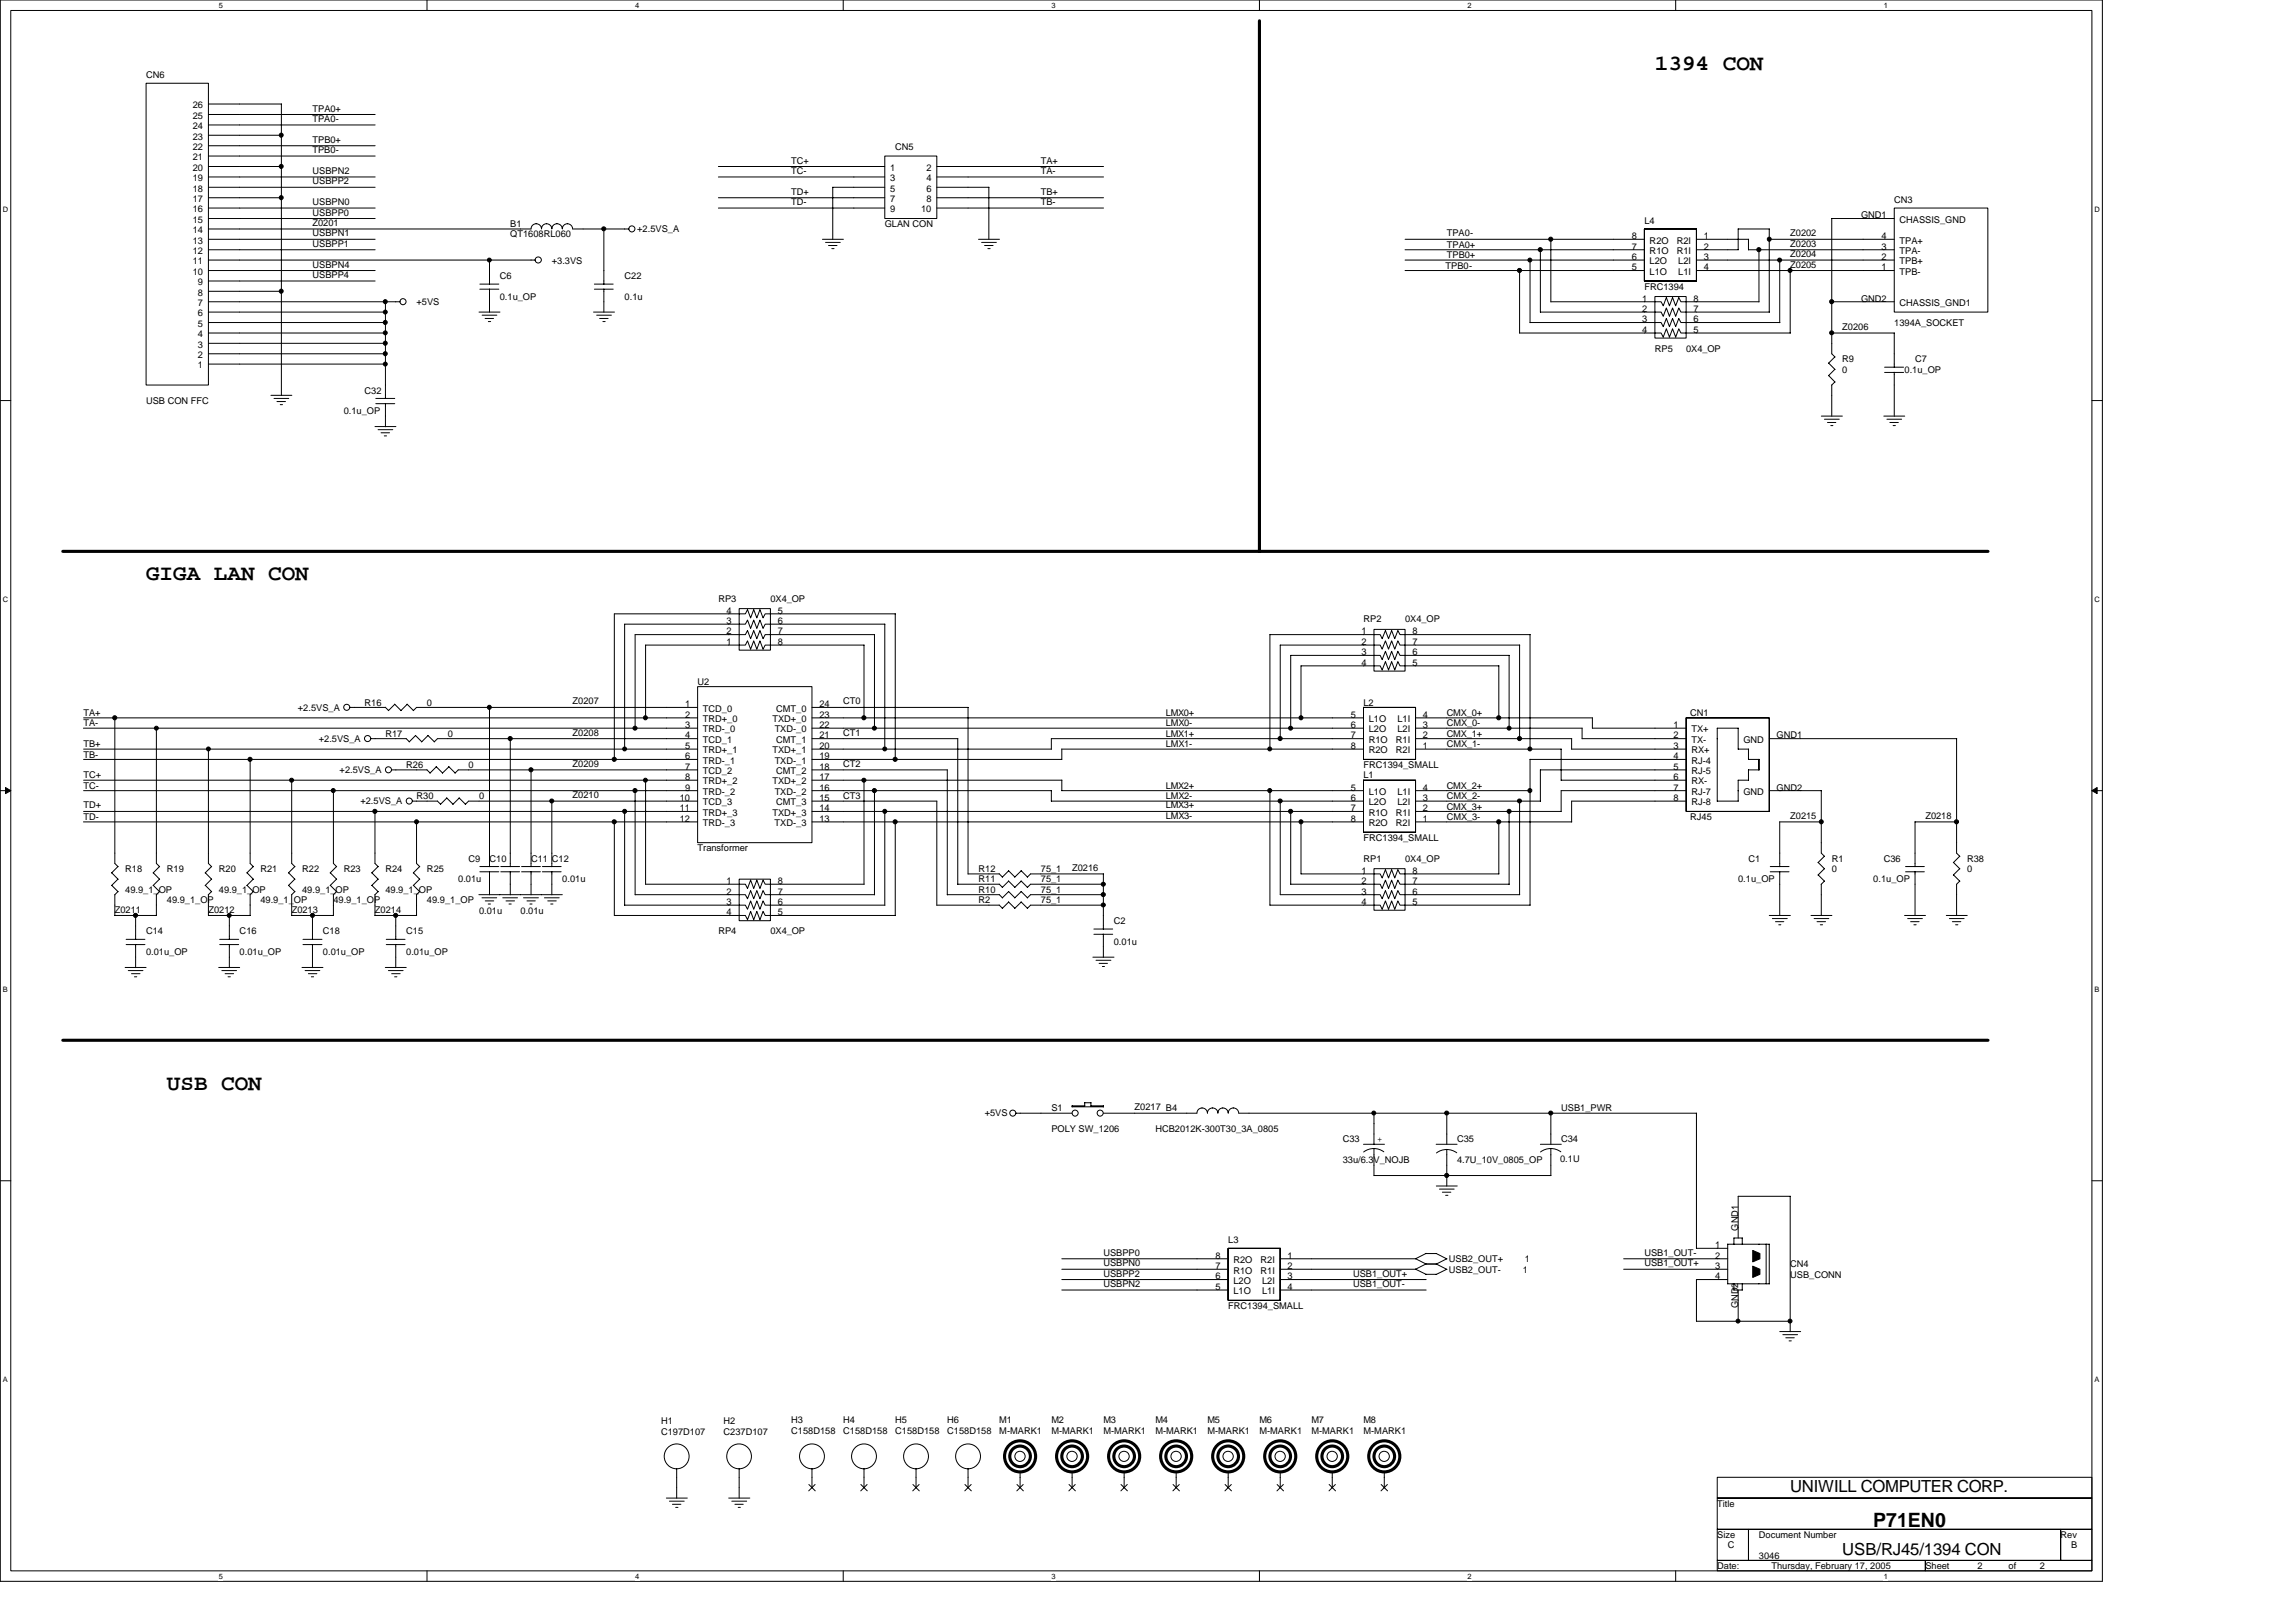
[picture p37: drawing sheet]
<svg xmlns="http://www.w3.org/2000/svg" width="297mm" height="210mm" viewBox="0 0 297 210" stroke-linecap="round" stroke-linejoin="round" font-family="sans-serif">
<defs><g id="words">
<g font-size="2.8">
<text x="214.1" y="9.1">1394 CON</text>
<text x="18.9" y="75.1">GIGA LAN CON</text>
<text x="21.6" y="141">USB CON</text>
</g>
<text font-size="2.6" x="242.4" y="197.6">P71EN0</text>
<g font-size="2.2">
<text x="231.6" y="193.1">UNIWILL COMPUTER CORP.</text>
<text x="238.3" y="201.2">USB/RJ45/1394 CON</text>
</g>
<g font-size="1.2">
<text x="18.9" y="10.1">CN6</text>
<text x="24.9" y="16.7">24</text>
<text x="24.9" y="15.4">25</text>
<text x="24.9" y="14">26</text>
<text x="40.4" y="14.4">TPA0+</text>
<text x="40.4" y="15.8">TPA0-</text>
<text x="24.9" y="23.5">19</text>
<text x="24.9" y="22.1">20</text>
<text x="24.9" y="20.7">21</text>
<text x="24.9" y="19.4">22</text>
<text x="24.9" y="18.1">23</text>
<text x="40.4" y="23.9">USBPP2</text>
<text x="40.4" y="19.8">TPB0-</text>
<text x="40.4" y="18.5">TPB0+</text>
<text x="40.4" y="22.5">USBPN2</text>
<text x="102.4" y="22.5">TC-</text>
<text x="102.4" y="21.2">TC+</text>
<text x="115.1" y="22.1">1</text>
<text x="115.1" y="23.5">3</text>
<text x="115.8" y="19.4">CN5</text>
<text x="119.8" y="22.1">2</text>
<text x="119.8" y="23.5">4</text>
<text x="134.7" y="22.5">TA-</text>
<text x="134.7" y="21.2">TA+</text>
<text x="24.9" y="28.8">15</text>
<text x="24.9" y="27.5">16</text>
<text x="24.9" y="26.1">17</text>
<text x="24.9" y="24.8">18</text>
<text x="40.4" y="29.3">Z0201</text>
<text x="40.4" y="27.9">USBPP0</text>
<text x="40.4" y="26.5">USBPN0</text>
<text x="66" y="29.4">B1</text>
<text x="102.4" y="25.2">TD+</text>
<text x="102.4" y="26.5">TD-</text>
<text x="114.5" y="29.4">GLAN CON</text>
<text x="115.1" y="24.8">5</text>
<text x="115.1" y="26.1">7</text>
<text x="115.1" y="27.5">9</text>
<text x="119.2" y="27.5">10</text>
<text x="119.8" y="24.8">6</text>
<text x="119.8" y="26.1">8</text>
<text x="134.7" y="26.5">TB-</text>
<text x="134.7" y="25.2">TB+</text>
<text x="212.7" y="29">L4</text>
<text x="240.8" y="28.3">GND1</text>
<text x="245.1" y="26.3">CN3</text>
<text x="245.7" y="28.8">CHASSIS_GND</text>
<text x="24.9" y="35.6">10</text>
<text x="24.9" y="34.2">11</text>
<text x="24.9" y="32.9">12</text>
<text x="24.9" y="31.5">13</text>
<text x="24.9" y="30.2">14</text>
<text x="40.4" y="36">USBPP4</text>
<text x="40.4" y="31.9">USBPP1</text>
<text x="40.4" y="34.6">USBPN4</text>
<text x="40.4" y="30.6">USBPN1</text>
<text x="66" y="30.7">QT1608RL060</text>
<text x="71.4" y="34.1">+3.3VS</text>
<text x="82.4" y="30.1">+2.5VS_A</text>
<text x="187" y="34.8">TPB0-</text>
<text x="187.2" y="32.1">TPA0+</text>
<text x="187.2" y="30.6">TPA0-</text>
<text x="187.2" y="33.4">TPB0+</text>
<text x="211.1" y="35">5</text>
<text x="211.1" y="33.6">6</text>
<text x="211.1" y="32.3">7</text>
<text x="211.1" y="30.9">8</text>
<text x="213.4" y="35.6">L1O</text>
<text x="213.4" y="34.2">L2O</text>
<text x="213.4" y="32.9">R1O</text>
<text x="213.4" y="31.5">R2O</text>
<text x="216.9" y="32.9">R1I</text>
<text x="216.9" y="31.5">R2I</text>
<text x="217.1" y="35.6">L1I</text>
<text x="217.1" y="34.2">L2I</text>
<text x="220.4" y="35">4</text>
<text x="220.4" y="33.6">3</text>
<text x="220.4" y="32.3">2</text>
<text x="220.4" y="30.9">1</text>
<text x="231.6" y="31.9">Z0203</text>
<text x="231.6" y="30.6">Z0202</text>
<text x="231.6" y="33.3">Z0204</text>
<text x="231.6" y="34.6">Z0205</text>
<text x="243.4" y="30.9">4</text>
<text x="243.4" y="32.3">3</text>
<text x="243.4" y="33.6">2</text>
<text x="243.4" y="35">1</text>
<text x="245.7" y="31.5">TPA+</text>
<text x="245.7" y="32.9">TPA-</text>
<text x="245.7" y="34.2">TPB+</text>
<text x="245.7" y="35.6">TPB-</text>
<text x="25.6" y="40.9">6</text>
<text x="25.6" y="39.6">7</text>
<text x="25.6" y="38.2">8</text>
<text x="25.6" y="36.9">9</text>
<text x="53.9" y="39.5">+5VS</text>
<text x="64.7" y="36.1">C6</text>
<text x="64.7" y="38.8">0.1u_OP</text>
<text x="80.8" y="36.1">C22</text>
<text x="80.8" y="38.8">0.1u</text>
<text x="212.5" y="39">1</text>
<text x="212.5" y="40.4">2</text>
<text x="212.5" y="41.7">3</text>
<text x="212.7" y="37.5">FRC1394</text>
<text x="219.1" y="41.7">6</text>
<text x="219.1" y="40.4">7</text>
<text x="219.1" y="39">8</text>
<text x="240.8" y="39">GND2</text>
<text x="245.7" y="39.6">CHASSIS_GND1</text>
<text x="25.6" y="47.7">1</text>
<text x="25.6" y="46.3">2</text>
<text x="25.6" y="45">3</text>
<text x="25.6" y="43.6">4</text>
<text x="25.6" y="42.3">5</text>
<text x="212.5" y="43.1">4</text>
<text x="214.1" y="45.5">RP5</text>
<text x="218.1" y="45.5">0X4_OP</text>
<text x="219.1" y="43.1">5</text>
<text x="238.3" y="42.7">Z0206</text>
<text x="238.3" y="46.9">R9</text>
<text x="245.1" y="42.2">1394A_SOCKET</text>
<text x="247.8" y="46.9">C7</text>
<text x="18.9" y="52.3">USB CON FFC</text>
<text x="44.5" y="53.6">0.1u_OP</text>
<text x="47.2" y="50.9">C32</text>
<text x="238.3" y="48.2">0</text>
<text x="246.4" y="48.2">0.1u_OP</text>
<text x="92.9" y="77.9">RP3</text>
<text x="99.7" y="77.9">0X4_OP</text>
<text x="94" y="83.5">1</text>
<text x="94" y="82.1">2</text>
<text x="94" y="80.8">3</text>
<text x="94" y="79.4">4</text>
<text x="100.6" y="79.4">5</text>
<text x="100.6" y="80.8">6</text>
<text x="100.6" y="82.1">7</text>
<text x="100.6" y="83.5">8</text>
<text x="176.1" y="82.1">1</text>
<text x="176.1" y="83.5">2</text>
<text x="176.4" y="80.5">RP2</text>
<text x="181.8" y="80.5">0X4_OP</text>
<text x="182.7" y="83.5">7</text>
<text x="182.7" y="82.1">8</text>
<text x="90.3" y="88.6">U2</text>
<text x="176.1" y="84.8">3</text>
<text x="176.1" y="86.1">4</text>
<text x="182.7" y="86.1">5</text>
<text x="182.7" y="84.8">6</text>
<text x="10.8" y="94">TA-</text>
<text x="10.8" y="92.6">TA+</text>
<text x="38.5" y="92">+2.5VS_A</text>
<text x="47.2" y="91.3">R16</text>
<text x="49.9" y="95.3">R17</text>
<text x="55.2" y="91.3">0</text>
<text x="57.9" y="95.3">0</text>
<text x="74.1" y="91.2">Z0207</text>
<text x="74.1" y="95.2">Z0208</text>
<text x="88.6" y="91.5">1</text>
<text x="88.6" y="92.9">2</text>
<text x="88.6" y="94.2">3</text>
<text x="88.6" y="95.6">4</text>
<text x="90.9" y="92.1">TCD_0</text>
<text x="90.9" y="93.5">TRD+_0</text>
<text x="90.9" y="94.8">TRD-_0</text>
<text x="99.9" y="93.5">TXD+_0</text>
<text x="100.2" y="94.8">TXD-_0</text>
<text x="100.4" y="92.1">CMT_0</text>
<text x="106" y="95.6">21</text>
<text x="106" y="94.2">22</text>
<text x="106" y="92.9">23</text>
<text x="106" y="91.5">24</text>
<text x="109.1" y="91.2">CT0</text>
<text x="109.1" y="95.2">CT1</text>
<text x="150.8" y="94">LMX0-</text>
<text x="150.8" y="92.6">LMX0+</text>
<text x="150.8" y="95.3">LMX1+</text>
<text x="174.8" y="92.9">5</text>
<text x="174.8" y="94.2">6</text>
<text x="174.8" y="95.6">7</text>
<text x="176.4" y="91.3">L2</text>
<text x="177.1" y="93.5">L1O</text>
<text x="177.1" y="94.8">L2O</text>
<text x="180.8" y="93.5">L1I</text>
<text x="180.8" y="94.8">L2I</text>
<text x="184.1" y="92.9">4</text>
<text x="184.1" y="94.2">3</text>
<text x="184.1" y="95.6">2</text>
<text x="187.2" y="94">CMX_0-</text>
<text x="187.2" y="92.6">CMX_0+</text>
<text x="187.2" y="95.3">CMX_1+</text>
<text x="216.5" y="94.2">1</text>
<text x="216.5" y="95.6">2</text>
<text x="218.7" y="92.6">CN1</text>
<text x="218.8" y="94.8">TX+</text>
<text x="229.8" y="95.6">GND1</text>
<text x="10.8" y="100.7">TC+</text>
<text x="10.8" y="96.7">TB+</text>
<text x="10.8" y="98">TB-</text>
<text x="41.3" y="96">+2.5VS_A</text>
<text x="43.9" y="100.1">+2.5VS_A</text>
<text x="52.6" y="99.4">R26</text>
<text x="60.6" y="99.4">0</text>
<text x="74.1" y="99.3">Z0209</text>
<text x="88.6" y="96.9">5</text>
<text x="88.6" y="98.3">6</text>
<text x="88.6" y="99.6">7</text>
<text x="88.6" y="100.9">8</text>
<text x="90.9" y="96.1">TCD_1</text>
<text x="90.9" y="97.5">TRD+_1</text>
<text x="90.9" y="98.8">TRD-_1</text>
<text x="90.9" y="100.2">TCD_2</text>
<text x="90.9" y="101.5">TRD+_2</text>
<text x="99.9" y="101.5">TXD+_2</text>
<text x="99.9" y="97.5">TXD+_1</text>
<text x="100.2" y="98.8">TXD-_1</text>
<text x="100.4" y="100.2">CMT_2</text>
<text x="100.4" y="96.1">CMT_1</text>
<text x="106" y="100.9">17</text>
<text x="106" y="99.6">18</text>
<text x="106" y="98.3">19</text>
<text x="106" y="96.9">20</text>
<text x="109.1" y="99.3">CT2</text>
<text x="150.8" y="96.7">LMX1-</text>
<text x="174.8" y="96.9">8</text>
<text x="176.4" y="100.7">L1</text>
<text x="176.4" y="99.4">FRC1394_SMALL</text>
<text x="177.1" y="96.1">R1O</text>
<text x="177.1" y="97.5">R2O</text>
<text x="180.6" y="96.1">R1I</text>
<text x="180.6" y="97.5">R2I</text>
<text x="184.1" y="96.9">1</text>
<text x="187.2" y="96.7">CMX_1-</text>
<text x="216.5" y="96.9">3</text>
<text x="216.5" y="98.3">4</text>
<text x="216.5" y="99.6">5</text>
<text x="216.5" y="100.9">6</text>
<text x="218.8" y="96.1">TX-</text>
<text x="218.8" y="97.5">RX+</text>
<text x="218.8" y="98.8">RJ-4</text>
<text x="218.8" y="100.2">RJ-5</text>
<text x="218.8" y="101.5">RX-</text>
<text x="225.5" y="96.1">GND</text>
<text x="10.8" y="102.1">TC-</text>
<text x="10.8" y="104.6">TD+</text>
<text x="10.8" y="106.1">TD-</text>
<text x="46.6" y="104.1">+2.5VS_A</text>
<text x="53.9" y="103.4">R30</text>
<text x="62" y="103.4">0</text>
<text x="74.1" y="103.3">Z0210</text>
<text x="87.9" y="103.7">10</text>
<text x="87.9" y="105">11</text>
<text x="87.9" y="106.3">12</text>
<text x="88.6" y="102.3">9</text>
<text x="90.9" y="102.9">TRD-_2</text>
<text x="90.9" y="104.2">TCD_3</text>
<text x="90.9" y="105.6">TRD+_3</text>
<text x="90.9" y="106.9">TRD-_3</text>
<text x="99.9" y="105.6">TXD+_3</text>
<text x="100.2" y="106.9">TXD-_3</text>
<text x="100.2" y="102.9">TXD-_2</text>
<text x="100.4" y="104.2">CMT_3</text>
<text x="106" y="106.3">13</text>
<text x="106" y="105">14</text>
<text x="106" y="103.7">15</text>
<text x="106" y="102.3">16</text>
<text x="109.1" y="103.4">CT3</text>
<text x="150.8" y="104.6">LMX3+</text>
<text x="150.8" y="103.4">LMX2-</text>
<text x="150.8" y="102.1">LMX2+</text>
<text x="150.8" y="106">LMX3-</text>
<text x="174.8" y="102.3">5</text>
<text x="174.8" y="103.7">6</text>
<text x="174.8" y="105">7</text>
<text x="174.8" y="106.3">8</text>
<text x="177.1" y="102.9">L1O</text>
<text x="177.1" y="104.2">L2O</text>
<text x="177.1" y="105.6">R1O</text>
<text x="177.1" y="106.9">R2O</text>
<text x="180.6" y="105.6">R1I</text>
<text x="180.6" y="106.9">R2I</text>
<text x="180.8" y="102.9">L1I</text>
<text x="180.8" y="104.2">L2I</text>
<text x="184.1" y="102.3">4</text>
<text x="184.1" y="103.7">3</text>
<text x="184.1" y="105">2</text>
<text x="184.1" y="106.3">1</text>
<text x="187.2" y="102.1">CMX_2+</text>
<text x="187.2" y="103.4">CMX_2-</text>
<text x="187.2" y="104.8">CMX_3+</text>
<text x="187.2" y="106.1">CMX_3-</text>
<text x="216.5" y="102.3">7</text>
<text x="216.5" y="103.7">8</text>
<text x="218.7" y="106.1">RJ45</text>
<text x="218.8" y="102.9">RJ-7</text>
<text x="218.8" y="104.2">RJ-8</text>
<text x="225.5" y="102.9">GND</text>
<text x="229.8" y="102.3">GND2</text>
<text x="231.6" y="106">Z0215</text>
<text x="249.1" y="106">Z0218</text>
<text x="16.2" y="112.8">R18</text>
<text x="21.6" y="112.8">R19</text>
<text x="28.3" y="112.8">R20</text>
<text x="33.7" y="112.8">R21</text>
<text x="39.1" y="112.8">R22</text>
<text x="44.5" y="112.8">R23</text>
<text x="49.9" y="112.8">R24</text>
<text x="55.2" y="112.8">R25</text>
<text x="60.6" y="111.5">C9</text>
<text x="63.3" y="111.5">C10</text>
<text x="68.7" y="111.5">C11 C12</text>
<text x="90.3" y="110.2">Transformer</text>
<text x="126.6" y="112.8">R12</text>
<text x="134.7" y="112.8">75_1</text>
<text x="138.7" y="112.7">Z0216</text>
<text x="176.1" y="113.1">1</text>
<text x="176.4" y="111.5">RP1</text>
<text x="176.4" y="108.8">FRC1394_SMALL</text>
<text x="181.8" y="111.5">0X4_OP</text>
<text x="182.7" y="113.1">8</text>
<text x="226.2" y="111.5">C1</text>
<text x="237" y="111.5">R1</text>
<text x="237" y="112.8">0</text>
<text x="243.7" y="111.5">C36</text>
<text x="254.5" y="111.5">R38</text>
<text x="254.5" y="112.8">0</text>
<text x="14.9" y="118.1">Z0211</text>
<text x="16.2" y="115.5">49.9_1_OP</text>
<text x="21.6" y="116.9">49.9_1_OP</text>
<text x="27" y="118.1">Z0212</text>
<text x="28.3" y="115.5">49.9_1_OP</text>
<text x="33.7" y="116.9">49.9_1_OP</text>
<text x="37.7" y="118.1">Z0213</text>
<text x="39.1" y="115.5">49.9_1_OP</text>
<text x="43.1" y="116.9">49.9_1_OP</text>
<text x="48.5" y="118.1">Z0214</text>
<text x="49.9" y="115.5">49.9_1_OP</text>
<text x="55.2" y="116.9">49.9_1_OP</text>
<text x="59.3" y="114.2">0.01u</text>
<text x="62" y="118.2">0.01u</text>
<text x="67.3" y="118.2">0.01u</text>
<text x="72.7" y="114.2">0.01u</text>
<text x="94" y="114.4">1</text>
<text x="94" y="115.8">2</text>
<text x="94" y="117.1">3</text>
<text x="94" y="118.4">4</text>
<text x="100.6" y="118.4">5</text>
<text x="100.6" y="117.1">6</text>
<text x="100.6" y="115.8">7</text>
<text x="100.6" y="114.4">8</text>
<text x="126.6" y="115.5">R10</text>
<text x="126.6" y="114.2">R11</text>
<text x="126.6" y="116.9">R2</text>
<text x="134.7" y="115.5">75_1</text>
<text x="134.7" y="114.2">75_1</text>
<text x="134.7" y="116.9">75_1</text>
<text x="144.1" y="119.6">C2</text>
<text x="176.1" y="114.4">2</text>
<text x="176.1" y="115.8">3</text>
<text x="176.1" y="117.1">4</text>
<text x="182.7" y="117.1">5</text>
<text x="182.7" y="115.8">6</text>
<text x="182.7" y="114.4">7</text>
<text x="224.9" y="114.2">0.1u_OP</text>
<text x="242.4" y="114.2">0.1u_OP</text>
<text x="18.9" y="120.9">C14</text>
<text x="18.9" y="123.6">0.01u_OP</text>
<text x="31" y="120.9">C16</text>
<text x="31" y="123.6">0.01u_OP</text>
<text x="41.8" y="120.9">C18</text>
<text x="41.8" y="123.6">0.01u_OP</text>
<text x="52.6" y="120.9">C15</text>
<text x="52.6" y="123.6">0.01u_OP</text>
<text x="92.9" y="120.9">RP4</text>
<text x="99.7" y="120.9">0X4_OP</text>
<text x="144.1" y="122.3">0.01u</text>
<text x="136" y="143.8">S1</text>
<text x="146.8" y="143.7">Z0217 B4</text>
<text x="202" y="143.8">USB1_PWR</text>
<text x="127.4" y="144.5">+5VS</text>
<text x="136" y="146.5">POLY SW_1206</text>
<text x="149.5" y="146.5">HCB2012K-300T30_3A_0805</text>
<text x="173.7" y="147.8">C33</text>
<text x="178.2" y="147.7">+</text>
<text x="188.5" y="147.8">C35</text>
<text x="202" y="147.8">C34</text>
<text x="173.7" y="150.5">33u/6.3V_NOJB</text>
<text x="188.5" y="150.5">4.7U_10V_0805_OP</text>
<text x="201.8" y="150.4">0.1U</text>
<text x="158.9" y="160.9">L3</text>
<text x="221.9" y="161.5">1</text>
<text x="224.9" y="159.3" transform="rotate(-90 224.9 159.3)">GND1</text>
<text x="142.7" y="165.2">USBPP2</text>
<text x="142.7" y="163.9">USBPN0</text>
<text x="142.7" y="162.5">USBPP0</text>
<text x="142.7" y="166.6">USBPN2</text>
<text x="157.3" y="166.9">5</text>
<text x="157.3" y="165.6">6</text>
<text x="157.3" y="164.2">7</text>
<text x="157.3" y="162.9">8</text>
<text x="159.6" y="167.5">L1O</text>
<text x="159.6" y="166.1">L2O</text>
<text x="159.6" y="164.8">R1O</text>
<text x="159.6" y="163.4">R2O</text>
<text x="163.1" y="164.8">R1I</text>
<text x="163.1" y="163.4">R2I</text>
<text x="163.3" y="167.5">L1I</text>
<text x="163.3" y="166.1">L2I</text>
<text x="166.6" y="166.9">4</text>
<text x="166.6" y="165.6">3</text>
<text x="166.6" y="164.2">2</text>
<text x="166.6" y="162.9">1</text>
<text x="175" y="166.6">USB1_OUT-</text>
<text x="175" y="165.2">USB1_OUT+</text>
<text x="187.4" y="164.7">USB2_OUT-</text>
<text x="187.4" y="163.3">USB2_OUT+</text>
<text x="197" y="164.7">1</text>
<text x="197.3" y="163.3">1</text>
<text x="212.7" y="162.5">USB1_OUT-</text>
<text x="212.7" y="163.9">USB1_OUT+</text>
<text x="221.9" y="165.6">4</text>
<text x="221.9" y="162.9">2</text>
<text x="221.9" y="164.2">3</text>
<text x="231.6" y="164">CN4</text>
<text x="231.6" y="165.4">USB_CONN</text>
<text x="158.9" y="169.4">FRC1394_SMALL</text>
<text x="224.9" y="169.3" transform="rotate(-90 224.9 169.3)">GND2</text>
<text x="85.5" y="184.3">H1</text>
<text x="85.5" y="185.7">C197D107</text>
<text x="93.6" y="184.3">H2</text>
<text x="93.6" y="185.7">C237D107</text>
<text x="102.4" y="184.2">H3</text>
<text x="102.4" y="185.5">C158D158</text>
<text x="109.1" y="184.2">H4</text>
<text x="109.1" y="185.5">C158D158</text>
<text x="115.8" y="184.2">H5</text>
<text x="115.8" y="185.5">C158D158</text>
<text x="122.6" y="184.2">H6</text>
<text x="122.6" y="185.5">C158D158</text>
<text x="129.3" y="184.2">M1</text>
<text x="129.3" y="185.5">M-MARK1</text>
<text x="136" y="184.2">M2</text>
<text x="136" y="185.5">M-MARK1</text>
<text x="142.7" y="184.2">M3</text>
<text x="142.7" y="185.5">M-MARK1</text>
<text x="149.5" y="184.2">M4</text>
<text x="149.5" y="185.5">M-MARK1</text>
<text x="156.2" y="184.2">M5</text>
<text x="156.2" y="185.5">M-MARK1</text>
<text x="162.9" y="184.2">M6</text>
<text x="162.9" y="185.5">M-MARK1</text>
<text x="169.7" y="184.2">M7</text>
<text x="169.7" y="185.5">M-MARK1</text>
<text x="176.4" y="184.2">M8</text>
<text x="176.4" y="185.5">M-MARK1</text>
<text x="222.2" y="195">Title</text>
<text x="222.2" y="199">Size</text>
<text x="222.2" y="203">Date:</text>
<text x="223.5" y="200.3">C</text>
<text x="227.6" y="199">Document Number</text>
<text x="227.6" y="201.7">3046</text>
<text x="229.2" y="203">Thursday, February 17, 2005</text>
<text x="249.1" y="203">Sheet</text>
<text x="255.8" y="203">2</text>
<text x="259.9" y="203">of</text>
<text x="263.9" y="203">2</text>
<text x="266.6" y="199">Rev</text>
<text x="267.9" y="200.3">B</text>
</g>
<g font-size="1">
<text x="28.3" y="1">5</text>
<text x="82.2" y="1">4</text>
<text x="136" y="1">3</text>
<text x="189.9" y="1">2</text>
<text x="243.7" y="1">1</text>
<text x=".4" y="27.4">D</text>
<text x="271" y="27.4">D</text>
<text x=".4" y="77.9">C</text>
<text x="271" y="77.9">C</text>
<text x=".4" y="128.4">B</text>
<text x="271" y="128.4">B</text>
<text x=".4" y="178.9">A</text>
<text x="271" y="178.9">A</text>
<text x="28.3" y="204.3">5</text>
<text x="82.2" y="204.3">4</text>
<text x="136" y="204.3">3</text>
<text x="189.9" y="204.3">2</text>
<text x="243.7" y="204.3">1</text>
</g>
</g></defs>
<path d="M0 0h272v204.6h-272zM1.4 1.4h269.2v201.9h-269.2z" fill="none" stroke="#000" stroke-width=".13"/>
<g fill="#fff">
<path d="M28.3 .1h.5v1.1h-.5z"/>
<path d="M28.3 203.4h.5v1.1h-.5z"/>
</g>
<path d="M55.2 0v1.4M55.2 203.3v1.3" fill="none" stroke="#000" stroke-width=".13"/>
<g fill="#fff">
<path d="M82.2 .1h.5v1.1h-.5z"/>
<path d="M82.2 203.4h.5v1.1h-.5z"/>
</g>
<path d="M109.1 0v1.4M109.1 203.3v1.3" fill="none" stroke="#000" stroke-width=".13"/>
<g fill="#fff">
<path d="M136 .1h.5v1.1h-.5z"/>
<path d="M136 203.4h.5v1.1h-.5z"/>
</g>
<path d="M162.9 0v1.4M162.9 203.3v1.3" fill="none" stroke="#000" stroke-width=".13"/>
<g fill="#fff">
<path d="M189.9 .1h.5v1.1h-.5z"/>
<path d="M189.9 203.4h.5v1.1h-.5z"/>
</g>
<path d="M216.8 0v1.4M216.8 203.3v1.3" fill="none" stroke="#000" stroke-width=".13"/>
<g fill="#fff">
<path d="M243.7 .1h.5v1.1h-.5z"/>
<path d="M243.7 203.4h.5v1.1h-.5z"/>
<path d="M.4 26.6h.7v1h-.7z"/>
<path d="M271 26.6h.6v1h-.6z"/>
<path d="M.4 77.1h.7v1h-.7z"/>
<path d="M271 77.1h.6v1h-.6z"/>
</g>
<path d="M0 51.8h1.4M270.6 51.8h1.4" fill="none" stroke="#000" stroke-width=".13"/>
<g fill="#fff">
<path d="M.4 127.6h.6v1h-.6z"/>
<path d="M271 127.6h.6v1h-.6z"/>
</g>
<path d="M0 102.3h1.4M270.6 102.3h1.4" fill="none" stroke="#000" stroke-width=".13"/>
<path d="M.7 101.9l.7 .4-.7 .4zM270.6 102.3l.7-.4v.8z" fill="#000" stroke="#000" stroke-width=".13"/>
<g fill="#fff">
<path d="M.4 178h.6v1.1h-.6z"/>
<path d="M271 178h.6v1.1h-.6z"/>
</g>
<g fill="none" stroke="#000" stroke-width=".13">
<path d="M18.9 10.8h8.1v39h-8.1zM27 18.9h21.5M27 17.5h9.4M27 16.2h21.5M27 14.8h21.5M27 13.5h9.4v37.7M27 29.6h41.7a.68 .68 0 0 1 .7-.6 .68 .68 0 0 1 .7 .6 .67 .67 0 0 1 .6-.6 .67 .67 0 0 1 .7 .6 .68 .68 0 0 1 .7-.6 .68 .68 0 0 1 .6 .6 .67 .67 0 0 1 .7-.6 .67 .67 0 0 1 .7 .6h7.3M27 39.1h24.7M27 33.7h42.2M27 31h21.5M27 35h21.5M27 32.3h21.5"/>
<path d="M27 37.7h9.4M27 36.4h21.5M27 28.3h21.5M27 26.9h21.5M27 25.6h9.4M27 24.2h21.5M27 22.9h21.5M27 21.5h9.4M27 20.2h21.5M49.9 39.1v12.5M62.1 36.8h2.4M62.1 37.4h2.4"/>
<path d="M63.3 33.7v3.1M63.3 37.4v3M76.9 36.8h2.4M76.9 37.4h2.4M78.1 29.6v7.2M78.1 37.4v3M92.9 26.9h21.6M92.9 25.6h21.6M92.9 22.9h21.6M92.9 21.5h21.6M106.4 31h2.7M106.8 31.4h1.9"/>
<path d="M107.2 31.8h1.1M107.6 32.2h.3M107.7 24.2h6.8M107.7 24.2v6.8M114.5 20.2h6.7v8.1h-6.7zM121.2 26.9h21.6M121.2 25.6h21.6M121.2 24.2h6.7M121.2 22.9h21.6M121.2 21.5h21.6M126.6 31h2.7M127 31.4h1.9"/>
<path d="M127.4 31.8h1.1M127.8 32.2h.3M127.9 24.2v6.8M181.8 33.7h30.9M181.8 31h30.9M181.8 35h30.9M181.8 32.3h30.9M196.6 35v8.1M197.9 33.7v8h17l.3 .6 .4-1.1 .4 1.1 .4-1.1 .4 1.1 .4-1.1 .3 .5h12.8M199.3 32.3v8.1h15.6l.3 .5 .4-1 .4 1 .4-1 .4 1 .4-1 .3 .5h11.4M200.6 39.1h14.3l.3 .5 .4-1.1 .4 1.1 .4-1.1 .4 1.1 .4-1.1 .3 .6h10.1M200.6 31v8.1"/>
<path d="M212.7 29.6h6.8v6.8h-6.8zM212.7 29.6v6.8M214.1 38.4h4v5.4h-4zM219.5 33.7h25.6M219.5 31h6.7M219.5 29.6v6.8M219.5 35h25.6M226.2 32.3h18.9M226.2 31v1.3M227.6 32.3v6.8M228.9 31h16.2M228.9 29.6v10.8"/>
<path d="M228.9 29.6h-4v2.7h-5.4M230.2 33.7v8.1M231.6 35v8.1M237 39.1h8.1M245.1 26.9h12.1v13.5h-12.1zM245.1 28.3h-8.1v17.5l.4 .4M27 40.4h22.9M27 47.1h22.9M27 45.8h22.9M27 44.4h22.9M27 43.1h22.9M27 41.7h22.9"/>
<path d="M35 51.2h2.8M35.5 51.6h1.9M35.8 52h1.1M36.3 52.4h.3M48.5 55.2h2.7M48.6 51.6h2.5M48.6 52.2h2.5M48.9 55.6h1.9M49.3 56h1.1M49.7 56.4h.3M49.9 52.2v3M62 40.4h2.7"/>
<path d="M62.4 40.8h1.9M62.8 41.2h1.1M63.2 41.6h.3M76.8 40.4h2.7M77.2 40.8h1.9M77.6 41.2h1.1M78 41.6h.3M196.6 43.1h18.3l.3 .5 .4-1.1 .4 1.1 .4-1.1 .4 1.1 .4-1.1 .3 .6h14.1M235.6 53.8h2.8M236 54.3h2M236.4 54.7h1.1M236.6 47l.8 .8"/>
<path d="M236.6 48.6l.8 .8M236.9 55.1h.2M237 43.1h8.1M237 49.8v4.1M237.4 46.2l-.8 .8M237.4 47.8l-.8 .8M237.4 49.4l-.4 .4M243.7 53.8h2.7M243.8 47.5h2.5M243.8 48.2h2.5M244.1 54.3h1.9M244.5 54.7h1.1"/>
<path d="M244.9 55.1h.3M245.1 43.1v4.4M245.1 48.2v5.7M95.6 78.8h4.1v5.3h-4.1zM115.8 79.4v18.9M115.8 79.4h-16.8l-.3 .6-.4-1.1-.4 1.1-.4-1.1-.4 1.1-.4-1.1-.3 .5h-16.9v18.9M10.8 94.2h79.5M10.8 96.9h79.5M10.8 98.3h79.5M10.8 92.9h79.5M14.9 92.9v18.8l.4 .5M20.2 94.2v17.5l.5 .5"/>
<path d="M27 96.9v14.8l.4 .5M32.4 98.3v13.4l.4 .5M45.3 91.5h4.6M48 95.6h4.6M49.8 91.5l.5 .4M50.7 99.6h4.5M51.1 91.1l.8 .8M51.1 91.1l-.9 .9M52.5 95.6l.5 .4M52.7 91.1l.8 .8M52.7 91.1l-.8 .9M53.7 95.2l.9 .8"/>
<path d="M53.8 95.2l-.9 .8M55.2 99.6l.4 .4M55.3 95.2l.9 .8M55.4 95.2l-.9 .8M56.4 99.2l.9 .8M56.4 99.2l-.8 .9M58.1 99.2l.8 .8M58.1 99.2l-.9 .9M63.3 91.5v20.7M66 95.6v16.6M68.7 99.6v12.6M90.3 88.9h14.7v20.2h-14.7z"/>
<path d="M90.3 91.5h-36.4l-.4 .5M90.3 95.6h-33.7l-.4 .4M90.3 99.6h-31l-.4 .5M105 91.5h20.3M105 95.6h18.9M105 99.6h17.6M105 94.2h71.4M105 96.9h31M105 92.9h71.4M111.8 83.5v9.4M111.8 83.5h-12.8l-.3 .5-.4-1.1-.4 1.1-.4-1.1-.4 1.1-.4-1.1-.3 .6h-12.9v9.4M113.1 82.1v12.2"/>
<path d="M113.2 82.1h-14.2l-.3 .6-.4-1.1-.4 1.1-.4-1.1-.4 1.1-.4-1.1-.3 .5h-14.2v12.2M114.5 80.8v16.2M114.5 80.8h-15.5l-.3 .5-.4-1.1-.4 1.1-.4-1.1-.4 1.1-.4-1.1-.3 .6h-15.6v16.2M122.6 99.6v16.2h6.7M123.9 95.6v18.8M125.2 91.5v21.6h4.1M176.4 91.5h6.7v6.8h-6.7zM176.4 95.6h-40.4v1.4M176.4 96.9h-39v1.4h-32.4M176.4 91.5v6.8M177.8 81.4h4v5.4h-4zM183.1 95.6h20.2"/>
<path d="M183.1 94.2h21.6M183.1 92.9h22.9v1.3h12.1M183.1 96.9h18.9v4.1h16.1M183.1 91.5v6.8M193.9 86.2v6.7M193.9 86.2h-12.8l-.3-.6-.4 1.1-.4-1.1-.4 1.1-.4-1.1-.4 1.1-.2-.5h-10.3v6.7M195.2 84.8v9.5M195.3 84.8h-14.2l-.3-.5-.4 1.1-.4-1.1-.4 1.1-.4-1.1-.4 1.1-.2-.6h-11.6v9.5M196.6 83.5v12.1M196.6 83.5h-15.5l-.3-.6-.4 1.1-.4-1.1-.4 1.1-.4-1.1-.4 1.1-.2-.5h-13v12.1M197.9 98.3h20.2M197.9 82.1v14.9"/>
<path d="M197.9 98.3v18.8M198 82.1h-16.9l-.3-.5-.4 1.1-.4-1.1-.4 1.1-.4-1.1-.4 1.1-.2-.6h-14.3v14.9M203.3 96.9h14.8M203.3 95.6v1.4M204.7 95.6h13.4M204.7 94.2v1.4M218.1 92.9h10.8v12.1h-10.8v-12.1h10.8v12.1h-10.8zM218.1 99.6h-18.8v4.1M224.9 97v-2.8h-2.7v9.5M224.9 96.9h1.3M226.2 96.9v1.4h1.4M227.6 98.3v1.4"/>
<path d="M227.6 99.6h-1.4v1.4M228.9 95.6h24.3M253.1 95.6v14.8l.5 .4M10.8 106.4h79.5M10.8 101h79.5M10.8 102.3h79.5M10.8 105h79.5M14.5 112.9l.8 .9-.9 .8M14.5 114.6l.8 .8M15.3 112.1l-.9 .9M15.3 115.4l-.5 .4 .1 2.7M17.5 118.4v3.2"/>
<path d="M19.8 112.9l.9 .9M19.8 114.6l.9 .8M20.2 115.8l.1 2.7h-5.4M20.6 112.1l-.8 .9M20.6 113.8l-.8 .8M20.6 115.4l-.4 .4M26.6 112.9l.8 .9M26.6 114.6l.8 .8M27 115.8v2.7M27.4 112.1l-.9 .9M27.4 113.8l-.9 .8M27.4 115.4l-.5 .4"/>
<path d="M29.7 118.4v3.2M32 112.9l.8 .9M32 114.6l.8 .8M32.4 115.8v2.7h-5.4M32.8 112.1l-.9 .9M32.8 113.8l-.9 .8M32.8 115.4l-.5 .4M37.3 112.9l.9 .9M37.3 114.6l.9 .8M37.7 100.9v10.8l.5 .5M37.7 115.8v2.7M38.1 112.1l-.8 .9"/>
<path d="M38.1 113.8l-.8 .8M38.1 115.4l-.4 .4M40.4 118.4v3.2M42.7 112.9l.9 .9M42.7 114.6l.9 .8M43.1 115.8l.1 2.7h-5.5M43.1 102.3v9.4l.5 .5M43.5 112.1l-.8 .9M43.5 113.8l-.8 .8M43.5 115.4l-.4 .4M48.1 112.9l.8 .9M48.1 114.6l.8 .8"/>
<path d="M48.5 118.5h5.4M48.5 105v6.7l.4 .5M48.5 115.8v2.7M48.9 115.4l-.4 .4M48.9 112.1l-.8 .9M48.9 113.8l-.8 .8M51.2 118.4v3.2M53.4 103.7h3.2M53.5 112.9l.8 .9-.8 .8M53.5 114.6l.8 .8M53.9 106.3v5.4l.4 .5M53.9 115.8v2.7"/>
<path d="M54.3 112.1l-.8 .9M54.3 115.4l-.4 .4M56.6 103.7l.4 .4M57.8 103.3l.8 .8M57.8 103.3l-.8 .8M59.4 103.3l.8 .8M59.4 103.3l-.8 .8M62 115.8h10.7M62.1 112.1h2.4M62.1 112.8h2.4M62.4 116.2h1.9M62.8 116.6h1.1"/>
<path d="M63.2 117h.3M63.3 112.8v3M64.8 112.1h2.4M64.8 112.8h2.4M65 116.2h1.9M65.5 116.6h1.1M65.8 117h.3M66 112.8v3M67.5 112.1h2.4M67.5 112.8h2.4M67.7 116.2h2M68.2 116.6h1.1"/>
<path d="M68.6 117h.2M68.7 112.8v3M70.2 112.1h2.4M70.2 112.8h2.4M70.4 116.2h1.9M70.9 116.6h1.1M71.2 117h.3M71.4 103.7v8.5M71.4 112.8v3M79.5 118.5h16.9l.3 .5 .4-1.1 .4 1.1 .4-1.1 .4 1.1 .4-1.1 .3 .6h16.8M79.5 106.4v12.1M80.8 105v12.1h15.6l.3 .6 .4-1.1 .4 1.1 .4-1.1 .4 1.1 .4-1.1 .3 .5h15.5"/>
<path d="M82.2 102.3v13.5h14.2l.3 .5 .4-1 .4 1 .4-1 .4 1 .4-1 .3 .5h14.2M83.5 114.4h12.9l.3 .6 .4-1.1 .4 1.1 .4-1.1 .4 1.1 .4-1.1 .3 .5h12.8M83.5 101v13.4M90.3 103.7h-29.7l-.4 .4M95.6 113.8h4.1v5.3h-4.1zM105 103.7h16.2M105 101h32.4M105 102.3h31M105 105h71.4M105 106.4h71.4M111.8 101v13.4M113.1 102.3v13.5"/>
<path d="M114.5 105v12.2M115.8 106.4v12.1M121.2 103.7v13.4h8.1M123.9 114.4h5.4M129.3 115.8l.4 .4M129.3 113.1l.4 .4M129.3 114.4l.4 .4M129.3 117.1l.4 .4M130.5 115.4l.8 .8M130.5 112.7l.8 .8M130.5 114l.8 .8M130.5 116.7l.8 .8"/>
<path d="M130.5 115.4l-.8 .8M130.5 112.7l-.8 .8M130.5 114l-.8 .9M130.5 116.7l-.8 .9M132.1 115.4l.8 .8M132.1 112.7l.8 .8M132.1 114l.8 .8M132.1 116.7l.8 .8M132.1 115.4l-.8 .8M132.1 112.7l-.8 .8M132.1 114l-.8 .9M132.1 116.7l-.8 .9"/>
<path d="M136 103.7h40.4M136 102.3v1.4M137.4 100.9l-.1 1.4h39.1M142.7 113.1v7.1M142.8 115.8h-9.5l-.4 .4M142.8 113.1h-9.5l-.4 .4M142.8 114.4h-9.5l-.4 .5M142.8 117.1h-9.5l-.4 .5M164.3 102.3v14.8h14.3l.2 .6 .4-1.1 .4 1.1 .4-1.1 .4 1.1 .4-1.1 .3 .5h16.9M165.6 103.7v12.1h13l.2 .5 .4-1 .4 1 .4-1 .4 1 .4-1 .3 .5h15.5M167 105v9.4h11.6l.2 .6 .4-1.1 .4 1.1 .4-1.1 .4 1.1 .4-1.1 .3 .5h14.2M168.3 106.3v6.8h10.3l.2 .5 .4-1.1 .4 1.1 .4-1.1 .4 1.1 .4-1.1 .3 .6h12.8"/>
<path d="M176.4 101h6.7v6.7h-6.7zM176.4 100.9v6.8M177.8 112.4h4v5.4h-4zM183.1 103.7h16.2M183.1 102.3h14.9M183.1 101v6.7M183.1 106.4h20.2M193.9 106.3v6.8M195.2 105v9.4M196.6 103.7v12.1M218.1 103.7h-14.8v2.7M218.1 102.3h-16.1v2.7h-18.9"/>
<path d="M226.2 101h-1.3v2.7h-2.7M228.9 118.5h2.7M228.9 102.3h6.7M229 112.1h2.5M229 112.8h2.5M229.3 118.9h1.9M229.7 119.3h1.1M230.1 119.7h.3M230.2 106.3v5.9M230.2 112.8v5.7M230.2 106.4h5.4M234.3 118.5h2.7"/>
<path d="M234.7 118.9h1.9M235.1 119.3h1.1M235.2 111.6l.8 .8-.8 .8M235.2 113.2l.8 .8M235.5 119.7h.3M235.6 102.3v8.1l.4 .4M235.6 114.4v4.1M236 110.8l-.8 .8M236 114l-.4 .4M246.4 118.5h2.7M246.5 112.1h2.5M246.5 112.8h2.5"/>
<path d="M246.8 118.9h1.9M247.2 119.3h1.1M247.6 119.7h.3M247.8 106.3v5.9M247.8 112.8v5.7M247.8 106.4h5.4M251.8 118.5h2.7M252.2 118.9h1.9M252.6 119.3h1.1M252.7 111.6l.9 .8-.9 .8M252.7 113.2l.9 .8M253 119.7h.3"/>
<path d="M253.1 114.4v4.1M253.5 110.8l-.8 .8M253.5 114l-.4 .4M16.2 125.2h2.7M16.3 121.6h2.5M16.3 122.2h2.5M16.6 125.6h1.9M17 126h1.1M17.4 126.4h.3M17.5 122.2v3M28.3 125.2h2.7M28.4 121.6h2.5"/>
<path d="M28.4 122.2h2.5M28.7 125.6h1.9M29.1 126h1.1M29.5 126.4h.3M29.7 122.2v3M39.1 125.2h2.7M39.2 121.6h2.5M39.2 122.2h2.5M39.5 125.6h1.9M39.9 126h1.1M40.3 126.4h.3M40.4 122.2v3"/>
<path d="M49.8 125.2h2.8M50 121.6h2.4M50 122.2h2.4M50.2 125.6h2M50.7 126h1.1M51.1 126.4h.2M51.2 122.2v3M141.4 123.9h2.7M141.5 120.2h2.5M141.5 120.9h2.5M141.8 124.3h1.9M142.2 124.7h1.1"/>
<path d="M142.6 125.1h.3M142.7 120.9v3M0 152.8h1.4M131.4 144.1h7.3M138.7 143.1v.1h4v-.1M138.7 143.1h1.7M140.3 143.1v-.4h.8v.4h1.7M142.7 144.1h12.2M154.9 144a.68 .68 0 0 1 .6-.6 .68 .68 0 0 1 .7 .6 .68 .68 0 0 1 .7-.6 .68 .68 0 0 1 .7 .6 .67 .67 0 0 1 .6-.6 .67 .67 0 0 1 .7 .6 .68 .68 0 0 1 .7-.6 .68 .68 0 0 1 .6 .6M160.2 144.1h59.3v17.5l4-.1M176.4 148.1h2.7M177.8 144.1v4"/>
<path d="M177.8 148.6v3.5M177.8 152.1h22.9M179 149.1a2.17 2.17 0 0 0-2.6 0M185.8 148.1h2.7M185.8 153.5h2.7M186.2 153.9h1.9M186.6 154.3h1.1M187 154.7h.3M187.2 144.1v4M187.2 148.7v4.8M188.5 149.2a2.19 2.19 0 0 0-1.4-.4h.1a2.13 2.13 0 0 0-1.4 .4M199.3 148.1h2.7"/>
<path d="M200.6 144.1v4M200.6 148.6v3.5M201.9 149.1a2.2 2.2 0 0 0-1.3-.5 2.14 2.14 0 0 0-1.3 .5M270.6 152.8h1.4M137.4 166.9h21.5M137.4 165.6h21.5M137.4 162.9h21.5M137.4 164.3h21.5M158.9 161.5h6.7v6.8h-6.7zM158.9 161.5v6.8M165.6 166.9h18.9M165.6 165.6h18.9"/>
<path d="M165.6 162.9h17.6M165.6 164.3h17.6M165.6 161.5v6.8M183.1 164.2l1.4 .7M183.1 162.9l1.4 .7M184.5 163.6h1.3M184.5 162.2h1.3M184.5 163.6l-1.4 .7M184.5 162.2l-1.4 .7M185.8 162.2l1.4 .7M187.2 162.9l-1.4 .7 1.4 .7M187.2 164.3l-1.4 .6h-1.3"/>
<path d="M210.1 162.9h13.4M210.1 164.3h13.4M223.5 165.6h-4v5.4h12.1M224.3 166.1v.8M224.9 160.2v-5.4h6.7v17.5M224.9 166.9v4.1M225.4 160.2v.8M225.4 166.1v.9l-1.1-.1M225.4 160.2h-1.1v.8M228.5 161v5.1M228.9 161v5.1h-5.4M228.9 161h-5.4v5.1"/>
<path d="M230.2 172.3h2.8M230.6 172.7h2M231 173.1h1.1M231.5 173.5h.3M86.2 193.9h2.7M86.6 194.3h1.9M87 194.7h1.1M87.4 195.1h.3M87.5 190.1v3.8M94.3 193.9h2.7M94.7 194.3h1.9M95.1 194.7h1.1"/>
<path d="M95.5 195.1h.3M95.6 190.1v3.8M104.6 192.1l.9 .8M105 190.1v2.4M105.4 192.1l-.8 .8M111.4 192.1l.8 .8M111.8 190.1v2.4M112.2 192.1l-.8 .8M118.1 192.1l.8 .8M118.5 190.1v2.4M118.9 192.1l-.8 .8M124.8 192.1l.9 .8"/>
<path d="M125.2 190.1v2.4M125.6 192.1l-.8 .8M131.6 192.1l.8 .8M132 190.5v2M132.4 192.1l-.9 .8M138.3 192.1l.8 .8M138.7 190.5v2M139.1 192.1l-.8 .8M145 192.1l.9 .8M145.4 190.5v2M145.8 192.1l-.8 .8M151.8 192.1l.8 .8"/>
<path d="M152.2 190.5v2M152.6 192.1l-.9 .8M158.5 192.1l.8 .8M158.9 190.5v2M159.3 192.1l-.8 .8M165.2 192.1l.8 .8M165.6 190.5v2M166 192.1l-.8 .8M172 192.1l.8 .8M172.4 190.5v2M172.8 192.1l-.9 .8M178.7 192.1l.8 .8"/>
<path d="M179.1 190.5v2M179.5 192.1l-.8 .8M222.2 191.2h48.4v2.7h-48.4zM222.2 193.9h48.4v4h-48.4zM222.2 197.9h4v4h-4zM226.2 197.9h40.4v4h-40.4zM266.6 197.9h4v4h-4zM222.2 201.9h26.9v1.4h-26.9zM249.1 201.9h21.5v1.4h-21.5z"/>
<circle cx="52.1" cy="39" r=".39"/>
<circle cx="69.6" cy="33.6" r=".4"/>
<circle cx="81.8" cy="29.6" r=".39"/>
<circle cx="44.9" cy="91.5" r=".39"/>
<circle cx="47.6" cy="95.6" r=".4"/>
<circle cx="50.3" cy="99.6" r=".39"/>
<circle cx="52.9" cy="103.7" r=".39"/>
<circle cx="131" cy="144" r=".39"/>
<circle cx="139.1" cy="144" r=".39"/>
<circle cx="142.3" cy="144" r=".39"/>
<circle cx="87.5" cy="188.5" r="1.61"/>
<circle cx="95.6" cy="188.5" r="1.61"/>
<circle cx="105" cy="188.5" r="1.61"/>
<circle cx="111.8" cy="188.5" r="1.61"/>
<circle cx="118.5" cy="188.5" r="1.61"/>
<circle cx="125.2" cy="188.5" r="1.61"/>
<circle cx="132" cy="188.5" r=".66"/>
<circle cx="138.7" cy="188.5" r=".66"/>
<circle cx="145.4" cy="188.5" r=".66"/>
<circle cx="152.2" cy="188.5" r=".66"/>
<circle cx="158.9" cy="188.5" r=".66"/>
<circle cx="165.6" cy="188.5" r=".66"/>
<circle cx="172.3" cy="188.5" r=".66"/>
<circle cx="179.1" cy="188.5" r=".66"/>
</g>
<g fill="none" stroke="#000" stroke-width=".4">
<path d="M162.9 2.7v68.7M8.1 71.4h249.1M8.1 134.6h249.1"/>
<circle cx="132" cy="188.5" r="2.01"/>
<circle cx="132" cy="188.5" r="1.33"/>
<circle cx="138.7" cy="188.5" r="2.01"/>
<circle cx="138.7" cy="188.5" r="1.33"/>
<circle cx="145.4" cy="188.5" r="2.01"/>
<circle cx="145.4" cy="188.5" r="1.33"/>
<circle cx="152.2" cy="188.5" r="2.01"/>
<circle cx="152.2" cy="188.5" r="1.33"/>
<circle cx="158.9" cy="188.5" r="2.01"/>
<circle cx="158.9" cy="188.5" r="1.33"/>
<circle cx="165.6" cy="188.5" r="2.01"/>
<circle cx="165.6" cy="188.5" r="1.33"/>
<circle cx="172.4" cy="188.5" r="2.01"/>
<circle cx="172.4" cy="188.5" r="1.33"/>
<circle cx="179.1" cy="188.5" r="2.01"/>
<circle cx="179.1" cy="188.5" r="1.33"/>
</g>
<g fill="#000" stroke="#000" stroke-width=".13">
<path d="M226.8 163.9l.9 .4v.6l-.9 .4z" fill-rule="evenodd"/>
<path d="M226.8 161.8l.9 .4v.7l-.9 .4z" fill-rule="evenodd"/>
<circle cx="36.4" cy="17.5" r=".26"/>
<circle cx="36.4" cy="25.6" r=".26"/>
<circle cx="36.4" cy="37.7" r=".26"/>
<circle cx="36.4" cy="21.5" r=".26"/>
<circle cx="49.8" cy="39" r=".26"/>
<circle cx="63.3" cy="33.7" r=".25"/>
<circle cx="78.1" cy="29.6" r=".26"/>
<circle cx="196.6" cy="35" r=".27"/>
<circle cx="197.9" cy="33.7" r=".25"/>
<circle cx="199.3" cy="32.3" r=".27"/>
<circle cx="200.6" cy="31" r=".27"/>
<circle cx="227.5" cy="32.3" r=".27"/>
<circle cx="228.9" cy="31" r=".26"/>
<circle cx="230.2" cy="33.7" r=".26"/>
<circle cx="231.6" cy="35" r=".26"/>
<circle cx="237" cy="39" r=".27"/>
<circle cx="49.8" cy="41.7" r=".26"/>
<circle cx="49.8" cy="44.4" r=".26"/>
<circle cx="49.8" cy="45.8" r=".26"/>
<circle cx="49.8" cy="47.1" r=".25"/>
<circle cx="49.8" cy="43.1" r=".25"/>
<circle cx="49.8" cy="40.4" r=".25"/>
<circle cx="237" cy="43.1" r=".26"/>
<circle cx="14.8" cy="92.9" r=".27"/>
<circle cx="20.2" cy="94.2" r=".25"/>
<circle cx="27" cy="96.9" r=".25"/>
<circle cx="32.3" cy="98.3" r=".27"/>
<circle cx="63.3" cy="91.5" r=".26"/>
<circle cx="66" cy="95.6" r=".27"/>
<circle cx="68.7" cy="99.6" r=".27"/>
<circle cx="79.5" cy="98.3" r=".27"/>
<circle cx="80.8" cy="96.9" r=".25"/>
<circle cx="82.2" cy="94.2" r=".26"/>
<circle cx="83.5" cy="92.9" r=".26"/>
<circle cx="111.8" cy="92.9" r=".27"/>
<circle cx="113.1" cy="94.2" r=".26"/>
<circle cx="114.5" cy="96.9" r=".25"/>
<circle cx="115.8" cy="98.3" r=".27"/>
<circle cx="164.3" cy="96.9" r=".25"/>
<circle cx="165.6" cy="95.6" r=".27"/>
<circle cx="167" cy="94.2" r=".26"/>
<circle cx="168.3" cy="92.9" r=".26"/>
<circle cx="193.9" cy="92.9" r=".27"/>
<circle cx="195.2" cy="94.2" r=".25"/>
<circle cx="196.6" cy="95.6" r=".27"/>
<circle cx="197.9" cy="96.9" r=".25"/>
<circle cx="17.5" cy="118.5" r=".27"/>
<circle cx="29.6" cy="118.5" r=".26"/>
<circle cx="37.7" cy="101" r=".26"/>
<circle cx="40.4" cy="118.5" r=".26"/>
<circle cx="43.1" cy="102.3" r=".26"/>
<circle cx="48.5" cy="105" r=".27"/>
<circle cx="51.2" cy="118.5" r=".27"/>
<circle cx="53.9" cy="106.3" r=".26"/>
<circle cx="71.4" cy="103.7" r=".26"/>
<circle cx="79.5" cy="106.3" r=".27"/>
<circle cx="80.8" cy="105" r=".26"/>
<circle cx="82.2" cy="102.3" r=".27"/>
<circle cx="83.5" cy="101" r=".25"/>
<circle cx="111.8" cy="101" r=".26"/>
<circle cx="113.1" cy="102.3" r=".27"/>
<circle cx="114.5" cy="105" r=".26"/>
<circle cx="115.8" cy="106.3" r=".27"/>
<circle cx="142.7" cy="115.8" r=".27"/>
<circle cx="142.7" cy="117.1" r=".26"/>
<circle cx="142.7" cy="114.4" r=".26"/>
<circle cx="164.3" cy="102.3" r=".26"/>
<circle cx="165.6" cy="103.7" r=".26"/>
<circle cx="167" cy="105" r=".27"/>
<circle cx="168.3" cy="106.3" r=".26"/>
<circle cx="193.9" cy="106.3" r=".27"/>
<circle cx="195.2" cy="105" r=".26"/>
<circle cx="196.6" cy="103.7" r=".26"/>
<circle cx="197.9" cy="102.3" r=".26"/>
<circle cx="235.6" cy="106.3" r=".26"/>
<circle cx="253.1" cy="106.3" r=".27"/>
<circle cx="177.7" cy="144" r=".25"/>
<circle cx="187.2" cy="152.1" r=".27"/>
<circle cx="187.2" cy="144" r=".26"/>
<circle cx="200.6" cy="144" r=".26"/>
<circle cx="224.8" cy="171" r=".25"/>
<circle cx="231.6" cy="171" r=".25"/>
</g>
<use href="#words"/>
</svg>
